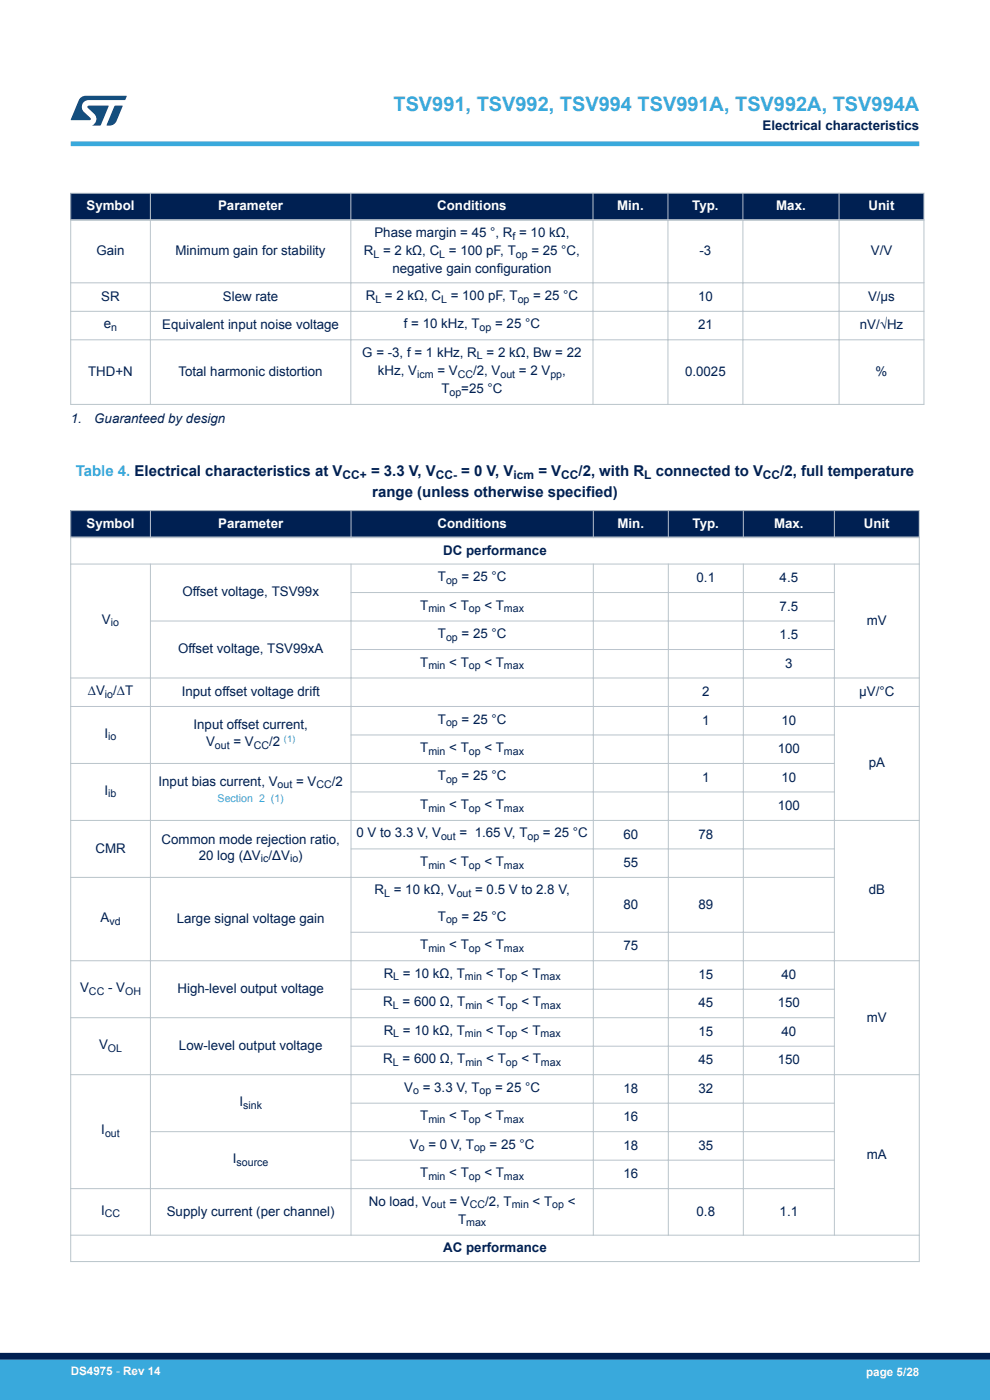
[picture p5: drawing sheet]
<svg xmlns="http://www.w3.org/2000/svg" width="210mm" height="297mm" viewBox="0 0 210 297" stroke-linecap="round" stroke-linejoin="round" font-family="sans-serif">
<defs><g id="words">
<text font-size="4.2" fill="#39a9dc" x="83.5" y="23.5">TSV991, TSV992, TSV994 TSV991A, TSV992A, TSV994A</text>
<text font-size="3.2" fill="#39a9dc" x="16.1" y="101.1">Table 4. Electrical characteristics at V</text>
<g font-size="3.2" fill="#002052">
<text x="78.7" y="101.1">= 3.3 V, V</text>
<text x="97.8" y="101.1">= 0 V, V</text>
<text x="114.2" y="101.1">= V</text>
<text x="122.7" y="101.1">/2, with R</text>
<text x="139.1" y="101.1">connected to V</text>
<text x="165.5" y="101.1">/2, full temperature</text>
<text x="79" y="105.3">range (unless otherwise specified)</text>
</g>
<g font-size="2.8" fill="#002052">
<text x="161.7" y="27.5">Electrical characteristics</text>
<text x="79.4" y="50.4">Phase margin = 45 °, R = 10 kΩ,</text>
<text x="20.5" y="54.2">Gain</text>
<text x="37.2" y="54.2">Minimum gain for stability</text>
<text x="77.2" y="54.2">R</text>
<text x="81.3" y="54.2">= 2 kΩ, C</text>
<text x="83.2" y="58">negative gain configuration</text>
<text x="95.2" y="54.2">= 100 pF, T</text>
<text x="112.7" y="54.2">= 25 °C,</text>
<text x="148.4" y="54.2">-3</text>
<text x="184.7" y="54.2">V/V</text>
<text x="21.5" y="63.8">SR</text>
<text x="47.3" y="63.8">Slew rate</text>
<text x="77.6" y="63.6">R</text>
<text x="81.7" y="63.6">= 2 kΩ, C</text>
<text x="95.6" y="63.6">= 100 pF, T</text>
<text x="113.1" y="63.6">= 25 °C</text>
<text x="148.1" y="63.8">10</text>
<text x="184.1" y="63.8">V/μs</text>
<text x="22" y="69.7">e</text>
<text x="34.4" y="69.9">Equivalent input noise voltage</text>
<text x="85.7" y="69.7">f = 10 kHz, T</text>
<text x="105" y="69.7">= 25 °C</text>
<text x="148.1" y="69.9">21</text>
<text x="182.4" y="69.9">nV/√Hz</text>
<text x="76.9" y="75.7">G = -3, f = 1 kHz, R</text>
<text x="103.2" y="75.7">= 2 kΩ, Bw = 22</text>
<text x="18.7" y="79.8">THD+N</text>
<text x="37.9" y="79.8">Total harmonic distortion</text>
<text x="80.2" y="79.5">kHz, V</text>
<text x="92.8" y="79.5">= V</text>
<text x="93.6" y="83.4">T</text>
<text x="97.9" y="83.4">=25 °C</text>
<text x="100.4" y="79.5">/2, V</text>
<text x="110.1" y="79.5">= 2 V</text>
<text x="119.3" y="79.5">,</text>
<text x="145.3" y="79.8">0.0025</text>
<text x="185.7" y="79.8">%</text>
<text x="15" y="89.8">1.</text>
<text x="20" y="89.8">Guaranteed by design</text>
<text x="94" y="117.7">DC performance</text>
<text x="92.9" y="123.3">T</text>
<text x="97.9" y="123.3">= 25 °C</text>
<text x="147.8" y="123.5">0.1</text>
<text x="165.4" y="123.5">4.5</text>
<text x="38.7" y="126.5">Offset voltage, TSV99x</text>
<text x="89.1" y="129.3">T</text>
<text x="95.3" y="129.3">&lt; T</text>
<text x="102.7" y="129.3">&lt; T</text>
<text x="165.4" y="129.5">7.5</text>
<text x="21.6" y="132.3">V</text>
<text x="92.9" y="135.4">T</text>
<text x="97.9" y="135.4">= 25 °C</text>
<text x="165.4" y="135.6">1.5</text>
<text x="183.9" y="132.6">mV</text>
<text x="37.8" y="138.6">Offset voltage, TSV99xA</text>
<text x="89.1" y="141.4">T</text>
<text x="95.3" y="141.4">&lt; T</text>
<text x="102.7" y="141.4">&lt; T</text>
<text x="166.5" y="141.6">3</text>
<text x="18.7" y="147.4">∆V /∆T</text>
<text x="38.5" y="147.7">Input offset voltage drift</text>
<text x="148.9" y="147.7">2</text>
<text x="182.3" y="147.7">μV/°C</text>
<text x="41.1" y="154.7">Input offset current,</text>
<text x="92.9" y="153.5">T</text>
<text x="97.9" y="153.5">= 25 °C</text>
<text x="148.9" y="153.7">1</text>
<text x="165.8" y="153.7">10</text>
<text x="22.2" y="156.5">I</text>
<text x="43.7" y="158.3">V</text>
<text x="49.5" y="158.3">= V</text>
<text x="57.1" y="158.3">/2</text>
<text x="89.1" y="159.5">T</text>
<text x="95.3" y="159.5">&lt; T</text>
<text x="102.7" y="159.5">&lt; T</text>
<text x="165" y="159.8">100</text>
<text x="33.6" y="166.7">Input bias current, V</text>
<text x="62.8" y="166.7">= V</text>
<text x="70.4" y="166.7">/2</text>
<text x="92.9" y="165.6">T</text>
<text x="97.9" y="165.6">= 25 °C</text>
<text x="148.9" y="165.8">1</text>
<text x="165.8" y="165.8">10</text>
<text x="184.3" y="162.8">pA</text>
<text x="22.2" y="168.6">I</text>
<text x="89.1" y="171.6">T</text>
<text x="95.3" y="171.6">&lt; T</text>
<text x="102.7" y="171.6">&lt; T</text>
<text x="165" y="171.8">100</text>
<text x="34.3" y="179">Common mode rejection ratio,</text>
<text x="75.6" y="177.7">0 V to 3.3 V, V</text>
<text x="97.5" y="177.7">= 1.65 V, T</text>
<text x="115.2" y="177.7">= 25 °C</text>
<text x="132.2" y="177.9">60</text>
<text x="148.2" y="177.9">78</text>
<text x="20.2" y="180.9">CMR</text>
<text x="42.2" y="182.4">20 log (ΔV /ΔV )</text>
<text x="89.1" y="183.7">T</text>
<text x="95.3" y="183.7">&lt; T</text>
<text x="102.7" y="183.7">&lt; T</text>
<text x="132.2" y="183.9">55</text>
<text x="79.5" y="189.7">R</text>
<text x="83.5" y="189.7">= 10 kΩ, V</text>
<text x="100.8" y="189.7">= 0.5 V to 2.8 V,</text>
<text x="184.3" y="189.7">dB</text>
<text x="21.3" y="195.6">A</text>
<text x="37.5" y="195.8">Large signal voltage gain</text>
<text x="92.9" y="195.3">T</text>
<text x="97.9" y="195.3">= 25 °C</text>
<text x="132.2" y="192.8">80</text>
<text x="148.2" y="192.8">89</text>
<text x="89.1" y="201.4">T</text>
<text x="95.3" y="201.4">&lt; T</text>
<text x="102.7" y="201.4">&lt; T</text>
<text x="132.2" y="201.6">75</text>
<text x="81.4" y="207.4">R</text>
<text x="85.5" y="207.4">= 10 kΩ, T</text>
<text x="103.1" y="207.4">&lt; T</text>
<text x="110.5" y="207.4">&lt; T</text>
<text x="148.2" y="207.7">15</text>
<text x="165.8" y="207.7">40</text>
<text x="17" y="210.4">V</text>
<text x="22.9" y="210.4">- V</text>
<text x="37.7" y="210.7">High-level output voltage</text>
<text x="81.3" y="213.5">R</text>
<text x="85.4" y="213.5">= 600 Ω, T</text>
<text x="103.1" y="213.5">&lt; T</text>
<text x="110.6" y="213.5">&lt; T</text>
<text x="148.2" y="213.7">45</text>
<text x="165" y="213.7">150</text>
<text x="81.4" y="219.5">R</text>
<text x="85.5" y="219.5">= 10 kΩ, T</text>
<text x="103.1" y="219.5">&lt; T</text>
<text x="110.5" y="219.5">&lt; T</text>
<text x="148.2" y="219.7">15</text>
<text x="165.8" y="219.7">40</text>
<text x="183.9" y="216.7">mV</text>
<text x="21" y="222.5">V</text>
<text x="38" y="222.8">Low-level output voltage</text>
<text x="81.3" y="225.6">R</text>
<text x="85.4" y="225.6">= 600 Ω, T</text>
<text x="103.1" y="225.6">&lt; T</text>
<text x="110.6" y="225.6">&lt; T</text>
<text x="148.2" y="225.8">45</text>
<text x="165" y="225.8">150</text>
<text x="85.8" y="231.6">V</text>
<text x="89.7" y="231.6">= 3.3 V, T</text>
<text x="105" y="231.6">= 25 °C</text>
<text x="132.2" y="231.8">18</text>
<text x="148.2" y="231.8">32</text>
<text x="50.8" y="234.6">I</text>
<text x="89.1" y="237.6">T</text>
<text x="95.3" y="237.6">&lt; T</text>
<text x="102.7" y="237.6">&lt; T</text>
<text x="132.2" y="237.9">16</text>
<text x="21.5" y="240.7">I</text>
<text x="86.9" y="243.7">V</text>
<text x="90.9" y="243.7">= 0 V, T</text>
<text x="103.9" y="243.7">= 25 °C</text>
<text x="132.2" y="243.9">18</text>
<text x="148.2" y="243.9">35</text>
<text x="183.9" y="245.8">mA</text>
<text x="49.4" y="246.7">I</text>
<text x="89.1" y="249.7">T</text>
<text x="95.3" y="249.7">&lt; T</text>
<text x="102.7" y="249.7">&lt; T</text>
<text x="132.2" y="250">16</text>
<text x="21.4" y="257.7">I</text>
<text x="35.4" y="257.9">Supply current (per channel)</text>
<text x="78.2" y="255.8">No load, V</text>
<text x="95.3" y="255.8">= V</text>
<text x="102.9" y="255.8">/2, T</text>
<text x="113" y="255.8">&lt; T</text>
<text x="120.4" y="255.8">&lt;</text>
<text x="147.8" y="257.9">0.8</text>
<text x="165.4" y="257.9">1.1</text>
<text x="97.2" y="259.6">T</text>
<text x="94" y="265.6">AC performance</text>
</g>
<g font-size="2.8" fill="#fff">
<text x="18.4" y="44.6">Symbol</text>
<text x="46.3" y="44.6">Parameter</text>
<text x="92.7" y="44.6">Conditions</text>
<text x="130.9" y="44.6">Min.</text>
<text x="146.8" y="44.6">Typ.</text>
<text x="164.7" y="44.6">Max.</text>
<text x="184.2" y="44.6">Unit</text>
<text x="18.4" y="111.9">Symbol</text>
<text x="46.3" y="111.9">Parameter</text>
<text x="92.8" y="111.9">Conditions</text>
<text x="131" y="111.9">Min.</text>
<text x="146.9" y="111.9">Typ.</text>
<text x="164.2" y="111.9">Max.</text>
<text x="183.2" y="111.9">Unit</text>
</g>
<g font-size="2.5" fill="#002052">
<text x="72.7" y="101.7">CC+</text>
<text x="92.4" y="101.7">CC-</text>
<text x="108.9" y="101.7">icm</text>
<text x="119" y="101.7">CC</text>
<text x="136.7" y="101.7">L</text>
<text x="161.8" y="101.7">CC</text>
</g>
<g font-size="2.5" fill="#fff">
<text x="15" y="291.6">DS4975 - Rev 14</text>
<text x="183.7" y="291.9">page 5/28</text>
</g>
<g font-size="2.3" fill="#002052">
<text x="108.7" y="50.9">f</text>
<text x="79.2" y="54.7">L</text>
<text x="93.2" y="54.7">L</text>
<text x="109.4" y="54.7">op</text>
<text x="79.6" y="64.2">L</text>
<text x="93.6" y="64.2">L</text>
<text x="109.8" y="64.2">op</text>
<text x="23.6" y="70.2">n</text>
<text x="101.7" y="70.2">op</text>
<text x="101.2" y="76.3">L</text>
<text x="88.5" y="80.1">icm</text>
<text x="95.3" y="83.9">op</text>
<text x="97.1" y="80.1">CC</text>
<text x="106.2" y="80.1">out</text>
<text x="116.7" y="80.1">pp</text>
<text x="94.6" y="123.8">op</text>
<text x="90.9" y="129.9">min</text>
<text x="99.5" y="129.9">op</text>
<text x="106.9" y="129.9">max</text>
<text x="23.5" y="132.9">io</text>
<text x="94.6" y="135.9">op</text>
<text x="90.9" y="142">min</text>
<text x="99.5" y="142">op</text>
<text x="106.9" y="142">max</text>
<text x="22.3" y="148">io</text>
<text x="94.6" y="154.1">op</text>
<text x="23" y="157.1">io</text>
<text x="45.6" y="158.9">out</text>
<text x="53.8" y="158.9">CC</text>
<text x="90.9" y="160.1">min</text>
<text x="99.5" y="160.1">op</text>
<text x="106.9" y="160.1">max</text>
<text x="58.9" y="167.2">out</text>
<text x="67.1" y="167.2">CC</text>
<text x="94.6" y="166.1">op</text>
<text x="23" y="169.2">ib</text>
<text x="90.9" y="172.2">min</text>
<text x="99.5" y="172.2">op</text>
<text x="106.9" y="172.2">max</text>
<text x="93.6" y="178.2">out</text>
<text x="111.9" y="178.2">op</text>
<text x="55.3" y="182.9">ic</text>
<text x="61.5" y="182.9">io</text>
<text x="90.9" y="184.3">min</text>
<text x="99.5" y="184.3">op</text>
<text x="106.9" y="184.3">max</text>
<text x="81.5" y="190.3">L</text>
<text x="96.9" y="190.3">out</text>
<text x="23.2" y="196.1">vd</text>
<text x="94.6" y="195.9">op</text>
<text x="90.9" y="201.9">min</text>
<text x="99.5" y="201.9">op</text>
<text x="106.9" y="201.9">max</text>
<text x="83.4" y="208">L</text>
<text x="98.6" y="208">min</text>
<text x="107.2" y="208">op</text>
<text x="114.7" y="208">max</text>
<text x="18.9" y="211">CC</text>
<text x="26.5" y="211">OH</text>
<text x="83.3" y="214">L</text>
<text x="98.7" y="214">min</text>
<text x="107.3" y="214">op</text>
<text x="114.7" y="214">max</text>
<text x="83.4" y="220.1">L</text>
<text x="98.6" y="220.1">min</text>
<text x="107.2" y="220.1">op</text>
<text x="114.7" y="220.1">max</text>
<text x="22.9" y="223.1">OL</text>
<text x="83.3" y="226.1">L</text>
<text x="98.7" y="226.1">min</text>
<text x="107.3" y="226.1">op</text>
<text x="114.7" y="226.1">max</text>
<text x="87.6" y="232.2">o</text>
<text x="101.7" y="232.2">op</text>
<text x="51.6" y="235.2">sink</text>
<text x="90.9" y="238.2">min</text>
<text x="99.5" y="238.2">op</text>
<text x="106.9" y="238.2">max</text>
<text x="22.3" y="241.2">out</text>
<text x="88.8" y="244.3">o</text>
<text x="100.6" y="244.3">op</text>
<text x="50.2" y="247.3">source</text>
<text x="90.9" y="250.3">min</text>
<text x="99.5" y="250.3">op</text>
<text x="106.9" y="250.3">max</text>
<text x="91.4" y="256.3">out</text>
<text x="99.7" y="256.3">CC</text>
<text x="108.6" y="256.3">min</text>
<text x="117.1" y="256.3">op</text>
<text x="22.2" y="258.3">CC</text>
<text x="98.9" y="260.2">max</text>
</g>
<text font-size="2.3" fill="#39a9dc" x="46.2" y="170">Section 2 (1)</text>
<text font-size="2" fill="#39a9dc" x="60.2" y="157.4">(1)</text>
</g></defs>
<g fill="#002052">
<path d="M15 41h181v5.7h-181z" fill-rule="evenodd"/>
<path d="M15 41h181v5.7h-181z" fill-rule="evenodd"/>
</g>
<g fill="none" stroke="#b9c4ca" stroke-width=".21">
<path d="M14.9 41h181.2M15 40.9v45M31.9 40.9v45M74.4 40.9v45M125.8 40.9v45M141.7 40.9v45M157.6 40.9v45M178 40.9v45M196 40.9v45M14.9 60h181.2M14.9 66h181.2M14.9 72.1h181.2"/>
<path d="M14.9 85.8h181.2"/>
</g>
<path d="M14.9 46.7h181.2" fill="none" stroke="#b9c4ca" stroke-width=".35"/>
<g fill="#002052">
<path d="M15 108.3h180v5.7h-180z" fill-rule="evenodd"/>
<path d="M15 108.3h180v5.7h-180z" fill-rule="evenodd"/>
</g>
<g fill="none" stroke="#b9c4ca" stroke-width=".21">
<path d="M14.9 108.3h180.2M14.9 119.7h180.2M15 108.2v159.5M31.9 108.2v6M31.9 119.6v142.5M74.5 108.2v6M74.5 119.6v142.5M125.9 108.2v6M125.9 119.6v142.5M141.8 108.2v6M141.8 119.6v142.5M157.7 108.2v6"/>
<path d="M157.7 119.6v142.5M177 108.2v6M177 119.6v142.5M195 108.2v159.5M74.4 125.7h102.7M74.4 137.8h102.7M177.1 131.7h-145.3M14.9 143.8h180.2M14.9 149.9h180.2M74.4 155.9h102.7M74.4 168h102.7M177.1 162h-162.2"/>
<path d="M195.1 174h-180.2M74.4 180.1h102.7M74.4 197.8h102.7M177.1 186.1h-162.2M14.9 203.8h180.2M14.9 215.9h162.2M74.4 209.9h102.7M14.9 228h180.2M74.4 221.9h102.7M74.4 234h102.7M31.8 240.1h145.3M74.4 246.1h102.7"/>
<path d="M177.1 252.2h-162.2M14.9 267.6h180.2M195.1 262h-180.2"/>
</g>
<path d="M14.9 114h180.2" fill="none" stroke="#b9c4ca" stroke-width=".35"/>
<path d="M15 30.5h180" fill="none" stroke="#39a9dc" stroke-width="1"/>
<g fill="#005288">
<path d="M17.1 20.7l1.1-.4 8.7 .1-.4 .8h-7.6a1.45 1.45 0 0 0-1.4 .9 1.45 1.45 0 0 0 .2 1.6l1.5 1.3v.4l-4.2 .1 1.7-4.2z"/>
<path d="M24.3 22.4l1.7 .1-1.3 3.2a1.6 1.6 0 0 1-1.5 .9l-.6-.1z"/>
<path d="M18.6 22.5h4.5l-1.8 4.1h-1.7a1.54 1.54 0 0 0 .4-2.4l-1.4-1.3z"/>
</g>
<g fill="#39a9dc">
<path d="M0 288.4h210v8.6h-210z" fill-rule="evenodd"/>
<path d="M-.1 288.4h210.2v4.4h-210.2z" fill-rule="evenodd"/>
</g>
<path d="M0 287.7h210" fill="none" stroke="#002052" stroke-width="1.4"/>
<use href="#words"/>
</svg>
